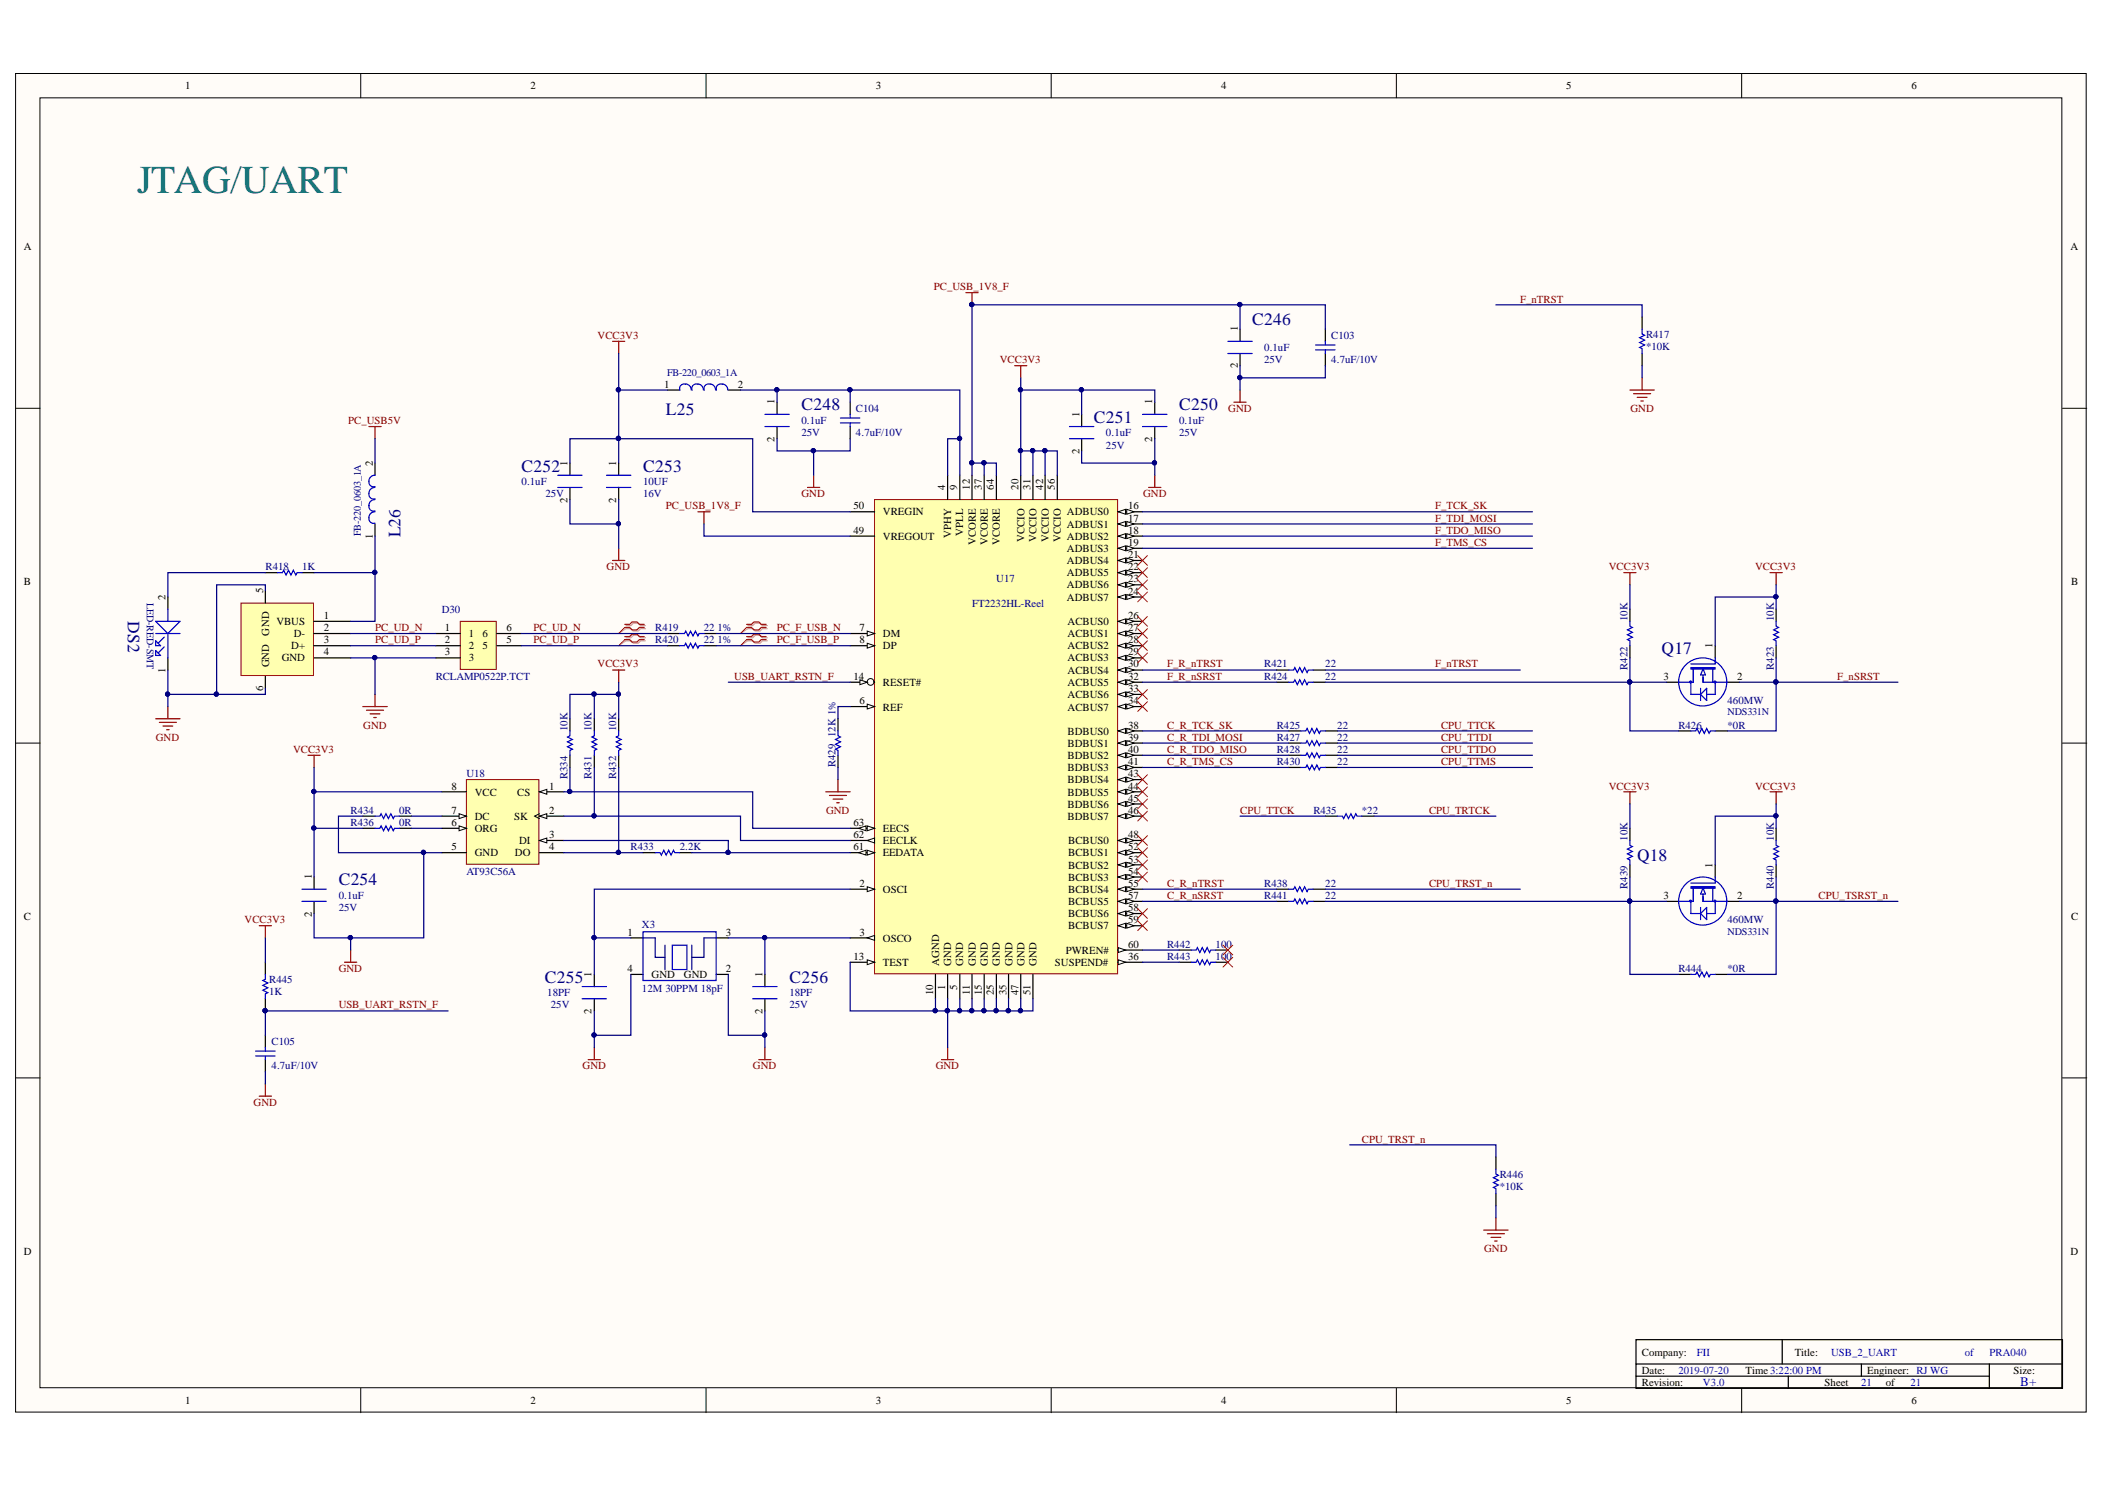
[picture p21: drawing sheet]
<svg xmlns="http://www.w3.org/2000/svg" width="297mm" height="210mm" viewBox="0 0 297 210" stroke-linecap="round" stroke-linejoin="round" font-family="sans-serif">
<defs><g id="words">
<text font-size="5.6" fill="#008080" x="19.4" y="27.2">JTAG/UART</text>
<g font-size="2.5" fill="#000080">
<text x="176.7" y="45.9">C246</text>
<text x="94" y="58.6">L25</text>
<text x="113.1" y="57.9">C248</text>
<text x="154.4" y="59.7">C251</text>
<text x="166.4" y="57.9">C250</text>
<text x="73.6" y="66.5">C252</text>
<text x="90.8" y="66.5">C253</text>
<text x="56.5" y="75.8" transform="rotate(-90 56.5 75.8)">L26</text>
<text x="18" y="87.6" transform="rotate(90 18 87.6)">DS2</text>
<text x="234.5" y="92.3">Q17</text>
<text x="47.8" y="124.9">C254</text>
<text x="231" y="121.4">Q18</text>
<text x="76.9" y="138.6">C255</text>
<text x="111.4" y="138.6">C256</text>
</g>
<text font-size="1.9" fill="#00f" x="285.1" y="195.5">B+</text>
<g font-size="1.5">
<text x="26.1" y="12.6">1</text>
<text x="74.9" y="12.6">2</text>
<text x="123.6" y="12.6">3</text>
<text x="172.3" y="12.6">4</text>
<text x="221" y="12.6">5</text>
<text x="269.7" y="12.6">6</text>
<text x="3.4" y="35.3">A</text>
<text x="292.2" y="35.3">A</text>
<text x="174.7" y="46.7" transform="rotate(-90 174.7 46.7)">1</text>
<text x="174.7" y="52" transform="rotate(-90 174.7 52)">2</text>
<text x="93.7" y="54.7">1</text>
<text x="104.1" y="54.7">2</text>
<text x="109.3" y="57" transform="rotate(-90 109.3 57)">1</text>
<text x="152.3" y="58.8" transform="rotate(-90 152.3 58.8)">1</text>
<text x="162.6" y="57" transform="rotate(-90 162.6 57)">1</text>
<text x="52.6" y="65.7" transform="rotate(-90 52.6 65.7)">2</text>
<text x="80.1" y="65.7" transform="rotate(-90 80.1 65.7)">1</text>
<text x="87" y="65.7" transform="rotate(-90 87 65.7)">1</text>
<text x="109.3" y="62.3" transform="rotate(-90 109.3 62.3)">2</text>
<text x="152.3" y="64.1" transform="rotate(-90 152.3 64.1)">2</text>
<text x="162.6" y="62.3" transform="rotate(-90 162.6 62.3)">2</text>
<text x="80.1" y="70.9" transform="rotate(-90 80.1 70.9)">2</text>
<text x="87" y="70.9" transform="rotate(-90 87 70.9)">2</text>
<text x="120.5" y="71.8">50</text>
<text x="133.4" y="69.1" transform="rotate(-90 133.4 69.1)">4</text>
<text x="135.1" y="69.1" transform="rotate(-90 135.1 69.1)">9</text>
<text x="136.9" y="69.1" transform="rotate(-90 136.9 69.1)">12</text>
<text x="138.6" y="69.1" transform="rotate(-90 138.6 69.1)">37</text>
<text x="140.2" y="69.1" transform="rotate(-90 140.2 69.1)">64</text>
<text x="143.7" y="69.1" transform="rotate(-90 143.7 69.1)">20</text>
<text x="145.4" y="69.1" transform="rotate(-90 145.4 69.1)">31</text>
<text x="147.2" y="69.1" transform="rotate(-90 147.2 69.1)">42</text>
<text x="148.9" y="69.1" transform="rotate(-90 148.9 69.1)">56</text>
<text x="159.2" y="71.8">16</text>
<text x="52.6" y="76.1" transform="rotate(-90 52.6 76.1)">1</text>
<text x="120.5" y="75.3">49</text>
<text x="124.6" y="76.1">VREGOUT</text>
<text x="124.6" y="72.7">VREGIN</text>
<text x="134.2" y="75.9" transform="rotate(-90 134.2 75.9)">VPHY</text>
<text x="135.9" y="75.6" transform="rotate(-90 135.9 75.6)">VPLL</text>
<text x="137.7" y="76.9" transform="rotate(-90 137.7 76.9)">VCORE</text>
<text x="139.4" y="76.9" transform="rotate(-90 139.4 76.9)">VCORE</text>
<text x="141.1" y="76.9" transform="rotate(-90 141.1 76.9)">VCORE</text>
<text x="144.6" y="76.5" transform="rotate(-90 144.6 76.5)">VCCIO</text>
<text x="146.2" y="76.5" transform="rotate(-90 146.2 76.5)">VCCIO</text>
<text x="148" y="76.5" transform="rotate(-90 148 76.5)">VCCIO</text>
<text x="149.7" y="76.5" transform="rotate(-90 149.7 76.5)">VCCIO</text>
<text x="150.6" y="72.7">ADBUS0</text>
<text x="150.6" y="74.5">ADBUS1</text>
<text x="150.6" y="76.1">ADBUS2</text>
<text x="150.6" y="77.8">ADBUS3</text>
<text x="159.2" y="73.6">17</text>
<text x="159.2" y="75.3">18</text>
<text x="159.2" y="77">19</text>
<text x="3.4" y="82.6">B</text>
<text x="37.1" y="83.7" transform="rotate(-90 37.1 83.7)">5</text>
<text x="150.6" y="79.6">ADBUS4</text>
<text x="150.6" y="81.3">ADBUS5</text>
<text x="150.6" y="83">ADBUS6</text>
<text x="159.2" y="78.8">21</text>
<text x="159.2" y="80.5">22</text>
<text x="159.2" y="82.1">23</text>
<text x="159.2" y="83.9">24</text>
<text x="292.2" y="82.6">B</text>
<text x="23.3" y="84.6" transform="rotate(-90 23.3 84.6)">2</text>
<text x="38" y="89.7" transform="rotate(-90 38 89.7)">GND</text>
<text x="39" y="88.1">VBUS</text>
<text x="41.4" y="89.9">D-</text>
<text x="45.7" y="87.3">1</text>
<text x="45.7" y="89">2</text>
<text x="62.8" y="89">1</text>
<text x="66.1" y="89.9">1</text>
<text x="68.1" y="89.9">6</text>
<text x="71.5" y="89">6</text>
<text x="121.3" y="89">7</text>
<text x="124.6" y="89.9">DM</text>
<text x="150.6" y="84.8">ADBUS7</text>
<text x="150.6" y="88.1">ACBUS0</text>
<text x="150.6" y="89.9">ACBUS1</text>
<text x="159.2" y="87.3">26</text>
<text x="159.2" y="89">27</text>
<text x="23.3" y="95" transform="rotate(-90 23.3 95)">1</text>
<text x="38" y="94.1" transform="rotate(-90 38 94.1)">GND</text>
<text x="39.8" y="93.3">GND</text>
<text x="41.1" y="91.6">D+</text>
<text x="45.7" y="90.8">3</text>
<text x="45.7" y="92.5">4</text>
<text x="62.8" y="90.8">2</text>
<text x="62.8" y="92.5">3</text>
<text x="66.1" y="91.6">2</text>
<text x="66.1" y="93.3">3</text>
<text x="68.1" y="91.6">5</text>
<text x="71.5" y="90.8">5</text>
<text x="120.5" y="95.9">14</text>
<text x="121.3" y="90.8">8</text>
<text x="124.6" y="91.6">DP</text>
<text x="150.6" y="91.6">ACBUS2</text>
<text x="150.6" y="93.3">ACBUS3</text>
<text x="150.6" y="95.1">ACBUS4</text>
<text x="159.2" y="90.8">28</text>
<text x="159.2" y="92.5">29</text>
<text x="159.2" y="94.1">30</text>
<text x="159.2" y="95.9">32</text>
<text x="234.7" y="95.9">3</text>
<text x="241.7" y="91.4" transform="rotate(-90 241.7 91.4)">1</text>
<text x="245.1" y="95.9">2</text>
<text x="37.1" y="97.5" transform="rotate(-90 37.1 97.5)">6</text>
<text x="121.3" y="99.3">6</text>
<text x="124.6" y="100.2">REF</text>
<text x="124.6" y="96.8">RESET#</text>
<text x="150.6" y="96.8">ACBUS5</text>
<text x="150.6" y="98.5">ACBUS6</text>
<text x="150.6" y="100.2">ACBUS7</text>
<text x="159.2" y="97.6">33</text>
<text x="159.2" y="99.3">34</text>
<text x="150.6" y="103.6">BDBUS0</text>
<text x="150.6" y="105.4">BDBUS1</text>
<text x="150.6" y="107.1">BDBUS2</text>
<text x="159.2" y="102.8">38</text>
<text x="159.2" y="104.5">39</text>
<text x="159.2" y="106.2">40</text>
<text x="159.2" y="107.9">41</text>
<text x="63.7" y="111.4">8</text>
<text x="67" y="112.2">VCC</text>
<text x="73" y="112.2">CS</text>
<text x="77.5" y="111.4">1</text>
<text x="150.6" y="108.8">BDBUS3</text>
<text x="150.6" y="110.5">BDBUS4</text>
<text x="150.6" y="112.2">BDBUS5</text>
<text x="150.6" y="113.9">BDBUS6</text>
<text x="159.2" y="109.6">43</text>
<text x="159.2" y="111.4">44</text>
<text x="159.2" y="113.1">45</text>
<text x="63.7" y="119.9">5</text>
<text x="63.7" y="116.5">6</text>
<text x="63.7" y="114.8">7</text>
<text x="67" y="117.4">ORG</text>
<text x="67" y="115.6">DC</text>
<text x="72.6" y="115.6">SK</text>
<text x="73.3" y="119.1">DI</text>
<text x="77.5" y="114.8">2</text>
<text x="77.5" y="118.2">3</text>
<text x="77.5" y="119.9">4</text>
<text x="120.5" y="118.2">62</text>
<text x="120.5" y="119.9">61</text>
<text x="120.5" y="116.5">63</text>
<text x="124.6" y="119.1">EECLK</text>
<text x="124.6" y="117.4">EECS</text>
<text x="150.6" y="115.6">BDBUS7</text>
<text x="150.7" y="119.1">BCBUS0</text>
<text x="159.2" y="114.8">46</text>
<text x="159.2" y="118.2">48</text>
<text x="159.2" y="119.9">52</text>
<text x="44" y="124.1" transform="rotate(-90 44 124.1)">1</text>
<text x="67" y="120.8">GND</text>
<text x="72.7" y="120.8">DO</text>
<text x="121.3" y="125.1">2</text>
<text x="124.6" y="125.9">OSCI</text>
<text x="124.6" y="120.8">EEDATA</text>
<text x="150.7" y="120.8">BCBUS1</text>
<text x="150.7" y="122.5">BCBUS2</text>
<text x="150.7" y="124.2">BCBUS3</text>
<text x="150.7" y="125.9">BCBUS4</text>
<text x="159.2" y="121.7">53</text>
<text x="159.2" y="123.4">54</text>
<text x="159.2" y="125.1">55</text>
<text x="241.7" y="122.4" transform="rotate(-90 241.7 122.4)">1</text>
<text x="3.4" y="129.8">C</text>
<text x="44" y="129.3" transform="rotate(-90 44 129.3)">2</text>
<text x="150.7" y="127.7">BCBUS5</text>
<text x="150.7" y="129.4">BCBUS6</text>
<text x="150.7" y="131.1">BCBUS7</text>
<text x="159.2" y="126.9">57</text>
<text x="159.2" y="128.5">58</text>
<text x="159.2" y="130.2">59</text>
<text x="234.7" y="126.9">3</text>
<text x="245.1" y="126.9">2</text>
<text x="292.2" y="129.8">C</text>
<text x="83.5" y="137.8" transform="rotate(-90 83.5 137.8)">1</text>
<text x="88.6" y="137.1">4</text>
<text x="88.6" y="132">1</text>
<text x="102.4" y="132">3</text>
<text x="102.4" y="137.1">2</text>
<text x="107.6" y="137.8" transform="rotate(-90 107.6 137.8)">1</text>
<text x="120.5" y="135.4">13</text>
<text x="121.3" y="132">3</text>
<text x="124.6" y="132.9">OSCO</text>
<text x="124.6" y="136.2">TEST</text>
<text x="132.5" y="136.2" transform="rotate(-90 132.5 136.2)">AGND</text>
<text x="134.2" y="136.2" transform="rotate(-90 134.2 136.2)">GND</text>
<text x="135.9" y="136.2" transform="rotate(-90 135.9 136.2)">GND</text>
<text x="137.7" y="136.2" transform="rotate(-90 137.7 136.2)">GND</text>
<text x="139.4" y="136.2" transform="rotate(-90 139.4 136.2)">GND</text>
<text x="141.1" y="136.2" transform="rotate(-90 141.1 136.2)">GND</text>
<text x="142.9" y="136.2" transform="rotate(-90 142.9 136.2)">GND</text>
<text x="144.6" y="136.2" transform="rotate(-90 144.6 136.2)">GND</text>
<text x="146.2" y="136.2" transform="rotate(-90 146.2 136.2)">GND</text>
<text x="148.9" y="136.2">SUSPEND#</text>
<text x="150.4" y="134.5">PWREN#</text>
<text x="159.2" y="135.4">36</text>
<text x="159.2" y="133.7">60</text>
<text x="83.5" y="143.1" transform="rotate(-90 83.5 143.1)">2</text>
<text x="91.9" y="138">GND</text>
<text x="96.5" y="138">GND</text>
<text x="107.6" y="143.1" transform="rotate(-90 107.6 143.1)">2</text>
<text x="131.7" y="140.4" transform="rotate(-90 131.7 140.4)">10</text>
<text x="133.4" y="139.6" transform="rotate(-90 133.4 139.6)">1</text>
<text x="135.1" y="139.6" transform="rotate(-90 135.1 139.6)">5</text>
<text x="136.9" y="140.3" transform="rotate(-90 136.9 140.3)">11</text>
<text x="138.6" y="140.4" transform="rotate(-90 138.6 140.4)">15</text>
<text x="140.2" y="140.4" transform="rotate(-90 140.2 140.4)">25</text>
<text x="142" y="140.4" transform="rotate(-90 142 140.4)">35</text>
<text x="143.7" y="140.4" transform="rotate(-90 143.7 140.4)">47</text>
<text x="145.4" y="140.4" transform="rotate(-90 145.4 140.4)">51</text>
<text x="3.4" y="177.1">D</text>
<text x="292.2" y="177.1">D</text>
<text x="231.7" y="191.3">Company:</text>
<text x="253.2" y="191.3">Title:</text>
<text x="231.7" y="193.8">Date:</text>
<text x="231.7" y="195.5">Revision:</text>
<text x="246.3" y="193.8">Time3:22:00 PM</text>
<text x="257.5" y="195.5">Sheet</text>
<text x="263.5" y="193.8">Engineer: RJ WG</text>
<text x="266.1" y="195.5">of</text>
<text x="284.1" y="193.8">Size:</text>
<text x="26.1" y="198.1">1</text>
<text x="74.9" y="198.1">2</text>
<text x="123.6" y="198.1">3</text>
<text x="172.3" y="198.1">4</text>
<text x="221" y="198.1">5</text>
<text x="269.7" y="198.1">6</text>
</g>
<g font-size="1.5" fill="#800000">
<text x="131.8" y="40.9">PC_USB_1V8_F</text>
<text x="84.3" y="47.8">VCC3V3</text>
<text x="214.5" y="42.7">F_nTRST</text>
<text x="141.1" y="51.2">VCC3V3</text>
<text x="49.1" y="59.8">PC_USB5V</text>
<text x="173.3" y="58.1">GND</text>
<text x="230.1" y="58.1">GND</text>
<text x="94" y="71.8">PC_USB_1V8_F</text>
<text x="113.1" y="70.1">GND</text>
<text x="161.3" y="70.1">GND</text>
<text x="202.5" y="71.8">F_TCK_SK</text>
<text x="202.5" y="73.6">F_TDI_MOSI</text>
<text x="202.5" y="75.3">F_TDO_MISO</text>
<text x="202.5" y="77">F_TMS_CS</text>
<text x="85.6" y="80.5">GND</text>
<text x="227" y="80.5">VCC3V3</text>
<text x="247.7" y="80.5">VCC3V3</text>
<text x="53" y="89">PC_UD_N</text>
<text x="75.3" y="89">PC_UD_N</text>
<text x="109.6" y="89">PC_F_USB_N</text>
<text x="53" y="90.8">PC_UD_P</text>
<text x="75.3" y="90.8">PC_UD_P</text>
<text x="84.3" y="94.1">VCC3V3</text>
<text x="103.6" y="95.9">USB_UART_RSTN_F</text>
<text x="109.6" y="90.8">PC_F_USB_P</text>
<text x="164.7" y="94.1">F_R_nTRST</text>
<text x="164.7" y="95.9">F_R_nSRST</text>
<text x="202.5" y="94.1">F_nTRST</text>
<text x="259.3" y="95.9">F_nSRST</text>
<text x="22" y="104.5">GND</text>
<text x="41.4" y="106.2">VCC3V3</text>
<text x="51.3" y="102.8">GND</text>
<text x="164.7" y="102.8">C_R_TCK_SK</text>
<text x="164.7" y="104.5">C_R_TDI_MOSI</text>
<text x="164.7" y="106.2">C_R_TDO_MISO</text>
<text x="164.7" y="107.9">C_R_TMS_CS</text>
<text x="203.3" y="104.5">CPU_TTDI</text>
<text x="203.3" y="107.9">CPU_TTMS</text>
<text x="203.3" y="102.8">CPU_TTCK</text>
<text x="203.3" y="106.2">CPU_TTDO</text>
<text x="227" y="111.4">VCC3V3</text>
<text x="247.7" y="111.4">VCC3V3</text>
<text x="116.6" y="114.8">GND</text>
<text x="175" y="114.8">CPU_TTCK</text>
<text x="201.7" y="114.8">CPU_TRTCK</text>
<text x="164.7" y="125.1">C_R_nTRST</text>
<text x="201.7" y="125.1">CPU_TRST_n</text>
<text x="34.5" y="130.2">VCC3V3</text>
<text x="164.7" y="126.9">C_R_nSRST</text>
<text x="256.6" y="126.9">CPU_TSRST_n</text>
<text x="47.8" y="137.1">GND</text>
<text x="47.8" y="142.2">USB_UART_RSTN_F</text>
<text x="82.2" y="150.9">GND</text>
<text x="106.2" y="150.9">GND</text>
<text x="132" y="150.9">GND</text>
<text x="35.8" y="156">GND</text>
<text x="192.2" y="161.2">CPU_TRST_n</text>
<text x="209.4" y="176.6">GND</text>
</g>
<g font-size="1.5" fill="#000080">
<text x="187.9" y="47.8">C103</text>
<text x="232.3" y="47.7">R417</text>
<text x="178.4" y="49.5">0.1uF</text>
<text x="178.4" y="51.2">25V</text>
<text x="187.9" y="51.2">4.7uF/10V</text>
<text x="232.3" y="49.4">*10K</text>
<text x="113.1" y="59.8">0.1uF</text>
<text x="120.8" y="58.1">C104</text>
<text x="166.4" y="59.8">0.1uF</text>
<text x="113.1" y="61.5">25V</text>
<text x="120.8" y="61.5">4.7uF/10V</text>
<text x="156.1" y="61.5">0.1uF</text>
<text x="156.1" y="63.3">25V</text>
<text x="166.4" y="61.5">25V</text>
<text x="73.6" y="68.5">0.1uF</text>
<text x="77" y="70.1">25V</text>
<text x="90.8" y="68.5">10UF</text>
<text x="90.8" y="70.1">16V</text>
<text x="37.5" y="80.5">R418</text>
<text x="42.6" y="80.5">1K</text>
<text x="140.6" y="82.1">U17</text>
<text x="62.3" y="86.5">D30</text>
<text x="92.5" y="89">R419</text>
<text x="99.3" y="89">22 1%</text>
<text x="137.2" y="85.6">FT2232HL-Reel</text>
<text x="229.7" y="87.6" transform="rotate(-90 229.7 87.6)">10K</text>
<text x="250.3" y="87.6" transform="rotate(-90 250.3 87.6)">10K</text>
<text x="61.5" y="95.9">RCLAMP0522P.TCT</text>
<text x="92.5" y="90.8">R420</text>
<text x="99.3" y="90.8">22 1%</text>
<text x="178.4" y="95.9">R424</text>
<text x="178.4" y="94.1">R421</text>
<text x="187" y="95.9">22</text>
<text x="187" y="94.1">22</text>
<text x="229.7" y="94.5" transform="rotate(-90 229.7 94.5)">R422</text>
<text x="250.3" y="94.5" transform="rotate(-90 250.3 94.5)">R423</text>
<text x="243.8" y="99.3">460MW</text>
<text x="80.1" y="103.1" transform="rotate(-90 80.1 103.1)">10K</text>
<text x="83.5" y="103.1" transform="rotate(-90 83.5 103.1)">10K</text>
<text x="87" y="103.1" transform="rotate(-90 87 103.1)">10K</text>
<text x="117.9" y="104" transform="rotate(-90 117.9 104)">12K 1%</text>
<text x="180.2" y="102.8">R425</text>
<text x="180.2" y="104.5">R427</text>
<text x="180.2" y="106.2">R428</text>
<text x="180.2" y="107.9">R430</text>
<text x="188.7" y="102.8">22</text>
<text x="188.7" y="104.5">22</text>
<text x="188.7" y="106.2">22</text>
<text x="188.7" y="107.9">22</text>
<text x="236.8" y="102.8">R426</text>
<text x="243.8" y="102.8">*0R</text>
<text x="65.8" y="109.6">U18</text>
<text x="80.1" y="110" transform="rotate(-90 80.1 110)">R334</text>
<text x="83.5" y="110" transform="rotate(-90 83.5 110)">R431</text>
<text x="87" y="110" transform="rotate(-90 87 110)">R432</text>
<text x="117.9" y="108.3" transform="rotate(-90 117.9 108.3)">R429</text>
<text x="49.5" y="114.8">R434</text>
<text x="49.5" y="116.5">R436</text>
<text x="56.3" y="114.8">0R</text>
<text x="56.3" y="116.5">0R</text>
<text x="89" y="119.9">R433</text>
<text x="95.9" y="119.9">2.2K</text>
<text x="185.3" y="114.8">R435</text>
<text x="192.2" y="114.8">*22</text>
<text x="229.7" y="118.6" transform="rotate(-90 229.7 118.6)">10K</text>
<text x="250.3" y="118.6" transform="rotate(-90 250.3 118.6)">10K</text>
<text x="65.8" y="123.4">AT93C56A</text>
<text x="178.4" y="125.1">R438</text>
<text x="187" y="125.1">22</text>
<text x="229.7" y="125.4" transform="rotate(-90 229.7 125.4)">R439</text>
<text x="250.3" y="125.4" transform="rotate(-90 250.3 125.4)">R440</text>
<text x="47.8" y="126.9">0.1uF</text>
<text x="47.8" y="128.5">25V</text>
<text x="90.6" y="130.9">X3</text>
<text x="178.4" y="126.9">R441</text>
<text x="187" y="126.9">22</text>
<text x="243.8" y="130.2">460MW</text>
<text x="164.7" y="133.7">R442</text>
<text x="164.7" y="135.4">R443</text>
<text x="171.5" y="133.7">100</text>
<text x="171.5" y="135.4">100</text>
<text x="236.8" y="137.1">R444</text>
<text x="243.8" y="137.1">*0R</text>
<text x="38" y="140.4">1K</text>
<text x="38" y="138.7">R445</text>
<text x="77.2" y="140.5">18PF</text>
<text x="77.7" y="142.2">25V</text>
<text x="90.6" y="139.9">12M 30PPM 18pF</text>
<text x="111.4" y="140.5">18PF</text>
<text x="111.4" y="142.2">25V</text>
<text x="38.3" y="147.4">C105</text>
<text x="38.3" y="150.9">4.7uF/10V</text>
<text x="211.6" y="167.8">*10K</text>
<text x="211.6" y="166.2">R446</text>
</g>
<g font-size="1.5" fill="#00f">
<text x="239.5" y="191.3">FII</text>
<text x="258.4" y="191.3">USB_2_UART</text>
<text x="277.3" y="191.3">of</text>
<text x="280.7" y="191.3">PRA040</text>
<text x="236.8" y="193.8">2019-07-20</text>
<text x="240.3" y="195.5">V3.0</text>
<text x="262.6" y="195.5">21</text>
<text x="269.6" y="195.5">21</text>
</g>
<g font-size="1.4" fill="#000080">
<text x="94.1" y="53">FB-220_0603_1A</text>
<text x="50.9" y="75.6" transform="rotate(-90 50.9 75.6)">FB-220_0603_1A</text>
<text x="20.7" y="85.1" transform="rotate(90 20.7 85.1)">LED-RED-SMT</text>
<text x="243.8" y="100.9">NDS331N</text>
<text x="243.8" y="131.8">NDS331N</text>
</g>
</g></defs>
<g fill="#fffcf8" stroke="#000" stroke-width=".14">
<path d="M2.2 10.4h292.2v188.8h-292.2z"/>
<path d="M5.6 13.8h285.3v182h-285.3z"/>
</g>
<g fill="none" stroke="#000" stroke-width=".14">
<path d="M50.9 10.4v3.4M99.6 10.4v3.4M148.3 10.4v3.4M197 10.4v3.4M245.8 10.4v3.4M2.2 57.6h3.4M291 57.6h3.5M2.2 104.8h3.4M291 104.8h3.5M2.2 152.1h3.4M291 152.1h3.5M50.9 195.8v3.5"/>
<path d="M99.6 195.8v3.5M148.3 195.8v3.5M197 195.8v3.5M245.8 195.8v3.5"/>
</g>
<g fill="none" stroke="#000" stroke-width=".17">
<path d="M94.2 55h1.7M102.8 55h1.7M109.7 56.7v1.8M152.6 58.5v1.7M162.9 56.7v1.8M175 46.4v1.8M175 49.9v1.7M80.4 65.3v1.7M80.4 68.8v1.7M87.3 65.3v1.7M87.3 68.8v1.7M109.7 60.2v1.7"/>
<path d="M152.6 61.9v1.7M162.9 60.2v1.7M23.7 84.2v1.7M23.7 92.8v1.7M37.4 80.8h1.8M42.6 80.8h1.7M94.2 89.4h1.7M94.2 91.1h1.7M99.3 89.4h1.8M99.3 91.1h1.8M51.2 115.1h1.7M51.2 116.8h1.7"/>
<path d="M56.4 115.1h1.7M56.4 116.8h1.7M118.2 101.4v1.7M118.2 106.5v1.8M37.4 135.7v1.8M44.3 123.7v1.7M44.3 127.2v1.7M83.9 137.5v1.7M107.9 137.5v1.7M166.4 134h1.7M166.4 135.7h1.7M171.5 134h1.8"/>
<path d="M171.5 135.7h1.8M37.4 140.9v1.7M83.9 140.9v1.7M107.9 140.9v1.7M230.9 192.4v-3.4h60.1v6.8h-10.3M251.5 189v3.4M252.4 194.1v1.7M262.7 192.4v1.7M280.7 194.1h-49.8v1.7h49.8M280.7 192.4h-49.8v1.7M291 192.4h-10.3v3.4"/>
</g>
<g fill="none" stroke="#00f" stroke-width=".17">
<path d="M96.8 54.2a.82 .82 0 0 1 .7 .8M96.8 54.2a.64 .64 0 0 0-.7 .1 .64 .64 0 0 0-.2 .7M98.5 54.2a.82 .82 0 0 1 .8 .8M98.5 54.2a.64 .64 0 0 0-.7 .1 .64 .64 0 0 0-.1 .7M100.2 54.2a.82 .82 0 0 1 .8 .8M100.2 54.2a.64 .64 0 0 0-.7 .1 .64 .64 0 0 0-.1 .7M101.9 54.2a.82 .82 0 0 1 .8 .8M101.9 54.2a.64 .64 0 0 0-.7 .1 .64 .64 0 0 0-.1 .7M107.9 58.5h3.5M161.2 58.5h3.5M173.3 49.9h3.4M173.3 48.2h3.4"/>
<path d="M78.7 68.8h3.4M78.7 67h3.4M85.6 68.8h3.4M85.6 67h3.4M107.9 60.2h3.5M150.9 60.2h3.5M150.9 61.9h3.5M161.2 60.2h3.5M22 87.7h3.4l-1.7 1.7zM22 90.4l.7 .7h-.7zM22 91.8l.7 .7h-.7zM22 89.4h3.4"/>
<path d="M23.2 89.9l-.9 .8M23.2 91.3l-.9 .8M23.7 85.9v1.8M23.7 89.4v3.4M39.2 80.8h.7l.1-.4 .4 .7 .3-.7 .4 .7 .3-.7 .3 .7 .2-.3h.7M95.9 89.4h.7l.2-.4 .3 .7 .3-.7 .4 .7 .3-.7 .4 .7 .1-.3h.7M95.9 91.1h.7l.2-.4 .3 .7 .3-.7 .4 .7 .3-.7 .4 .7 .1-.3h.7M52.9 115.1h.7l.2-.3 .3 .7 .4-.7 .3 .7 .4-.7 .3 .7 .2-.4h.7M52.9 116.8h.7l.2-.3 .3 .7 .4-.7 .3 .7 .4-.7 .3 .7 .2-.4h.7M118.2 103.1v.7l.4 .2-.7 .3 .7 .4-.7 .3 .7 .3-.7 .4 .3 .2v.6M37.4 137.5v.6l-.3 .2 .7 .4-.7 .3 .7 .3-.7 .4 .7 .3-.4 .2v.7M42.6 127.2h3.4"/>
<path d="M42.6 125.4h3.4M82.1 139.2h3.5M106.2 139.2h3.5M168.1 134h.7l.2-.3 .3 .7 .4-.7 .3 .7 .3-.7 .4 .7 .2-.4h.6M168.1 135.7h.7l.2-.3 .3 .7 .4-.7 .3 .7 .3-.7 .4 .7 .2-.4h.6M82.1 140.9h3.5M106.2 140.9h3.5"/>
</g>
<g fill="none" stroke="#800000" stroke-width=".17">
<path d="M86.4 48.2h1.8M87.3 48.2v1.7M136.3 41.3h1.7M137.2 41.3v1.7M143.2 51.6h1.7M144 51.6v1.7M174.1 56.7h1.7M175 55v1.7M86.4 79.1h1.8M87.3 77.3v1.8M98.5 72.2h1.7M99.3 72.2v1.7"/>
<path d="M114 68.8h1.7M114.8 67v1.8M162.1 68.8h1.7M162.9 67v1.8M23.7 99.7v1.7M51.2 99.7h3.4M52.9 98v1.7M86.4 94.5h1.8M87.3 94.5v1.7M22 101.4h3.4M22.5 101.9h2.4M23 102.4h1.4"/>
<path d="M23.5 102.9h.4M43.5 106.5h1.7M44.3 106.5v1.8M51.7 100.2h2.4M52.2 100.7h1.4M52.7 101.2h.4M116.5 111.7h3.5M117 112.2h2.5M117.6 112.7h1.3M118.1 113.2h.3M118.2 110v1.7M36.6 130.6h1.7"/>
<path d="M37.4 130.6v1.7M48.6 135.7h1.7M49.5 134v1.7M36.6 154.6h1.7M37.4 152.9v1.7M83 149.5h1.7M83.9 147.8v1.7M107.1 149.5h1.7M107.9 147.8v1.7M132.9 149.5h1.7M133.7 147.8v1.7"/>
</g>
<g fill="#000080" stroke="#000080" stroke-width=".14">
<circle cx="37.4" cy="142.6" r=".3"/>
<circle cx="137.1" cy="43" r=".3"/>
</g>
<path d="M105.4 88.5l-.9 .9M105.4 90.2l-.9 .9M172.6 133.3l1.4 1.4M172.6 135.1l1.4 1.3M174 133.3l-1.4 1.4M174 135.1l-1.4 1.3" fill="none" stroke="#f00" stroke-width=".14"/>
<path d="M105.5 88.3h.7l.4-.4h.6l.4 .4h.7M105.5 88.7h.7l.4 .3h.6l.4-.3h.7M105.5 90h.7l.4-.4h.6l.4 .4h.7M105.5 90.4h.7l.4 .3h.6l.4-.3h.7" fill="none" stroke="#d0a19e" stroke-width=".17"/>
<path d="M105.5 88.7l-1 .7M105.5 90.4l-1 .7" fill="none" stroke="#d0a19e" stroke-width=".14"/>
<path d="M105.4 88.1h.6l.4-.4h.7l.3 .4h.7M105.4 88.5h.6l.4 .4h.7l.3-.4h.7M105.4 89.8h.6l.4-.3h.7l.3 .3h.7M105.4 90.2h.6l.4 .4h.7l.3-.4h.7" fill="none" stroke="#f00" stroke-width=".17"/>
<path d="M123.4 70.5h34.3v66.9h-34.3z" fill="#ffffb0" stroke="#800000" stroke-width=".14"/>
<path d="M120 125.4h3.4M133.7 137.5v3.4" fill="none" stroke="#000" stroke-width=".17"/>
<path d="M122.4 125.1l1 .3-1 .4z" fill="#fffcf8"/>
<path d="M122.4 125.1l1 .3-1 .4z" fill="none" stroke="#000" stroke-width=".14"/>
<path d="M120 132.3h3.4" fill="none" stroke="#000" stroke-width=".17"/>
<path d="M122.4 132.3l1-.3v.6z" fill="#fffcf8"/>
<path d="M122.4 132.3l1-.3v.6z" fill="none" stroke="#000" stroke-width=".14"/>
<path d="M133.7 67v3.5M120 99.7h3.4M135.4 137.5v3.4" fill="none" stroke="#000" stroke-width=".17"/>
<path d="M122.4 99.3l1 .4-1 .3z" fill="#fffcf8"/>
<path d="M122.4 99.3l1 .4-1 .3z" fill="none" stroke="#000" stroke-width=".14"/>
<path d="M120 89.4h3.4" fill="none" stroke="#000" stroke-width=".17"/>
<path d="M122.4 89l1 .4-1 .3z" fill="#fffcf8"/>
<path d="M122.4 89l1 .4-1 .3z" fill="none" stroke="#000" stroke-width=".14"/>
<path d="M120 91.1h3.4" fill="none" stroke="#000" stroke-width=".17"/>
<path d="M122.4 90.7l1 .4-1 .3z" fill="#fffcf8"/>
<path d="M122.4 90.7l1 .4-1 .3z" fill="none" stroke="#000" stroke-width=".14"/>
<path d="M135.4 67v3.5M137.2 67v3.5M120 135.7h3.4M132 137.5v3.4M137.2 137.5v3.4" fill="none" stroke="#000" stroke-width=".17"/>
<path d="M122.4 135.4l1 .3-1 .4z" fill="#fffcf8"/>
<path d="M122.4 135.4l1 .3-1 .4z" fill="none" stroke="#000" stroke-width=".14"/>
<path d="M120 96.2h3.4" fill="none" stroke="#000" stroke-width=".17"/>
<circle cx="122.8" cy="96.2" r=".47" fill="#fffcf8" stroke="#000" stroke-width=".14"/>
<path d="M121.3 95.9l1.1 .3-1.1 .4z" fill="#fffcf8"/>
<path d="M121.3 95.9l1.1 .3-1.1 .4z" fill="none" stroke="#000" stroke-width=".14"/>
<path d="M157.8 72.2h3.4M138.9 137.5v3.4" fill="none" stroke="#000" stroke-width=".17"/>
<path d="M157.8 72.2l1-.3v.6z" fill="#fffcf8"/>
<path d="M157.8 72.2l1-.3v.6z" fill="none" stroke="#000" stroke-width=".14"/>
<path d="M159 71.9l1 .3-1 .3z" fill="#fffcf8"/>
<path d="M159 71.9l1 .3-1 .3z" fill="none" stroke="#000" stroke-width=".14"/>
<path d="M157.8 73.9h3.4" fill="none" stroke="#000" stroke-width=".17"/>
<path d="M157.8 73.9l1-.3v.7z" fill="#fffcf8"/>
<path d="M157.8 73.9l1-.3v.7z" fill="none" stroke="#000" stroke-width=".14"/>
<path d="M159 73.6l1 .3-1 .4z" fill="#fffcf8"/>
<path d="M159 73.6l1 .3-1 .4z" fill="none" stroke="#000" stroke-width=".14"/>
<path d="M157.8 75.6h3.4" fill="none" stroke="#000" stroke-width=".17"/>
<path d="M157.8 75.6l1-.3v.7z" fill="#fffcf8"/>
<path d="M157.8 75.6l1-.3v.7z" fill="none" stroke="#000" stroke-width=".14"/>
<path d="M159 75.3l1 .3-1 .4z" fill="#fffcf8"/>
<path d="M159 75.3l1 .3-1 .4z" fill="none" stroke="#000" stroke-width=".14"/>
<path d="M157.8 77.3h3.4" fill="none" stroke="#000" stroke-width=".17"/>
<path d="M157.8 77.3l1-.3v.7z" fill="#fffcf8"/>
<path d="M157.8 77.3l1-.3v.7z" fill="none" stroke="#000" stroke-width=".14"/>
<path d="M159 77l1 .3-1 .4z" fill="#fffcf8"/>
<path d="M159 77l1 .3-1 .4z" fill="none" stroke="#000" stroke-width=".14"/>
<path d="M144 67v3.5M157.8 79.1h3.4" fill="none" stroke="#000" stroke-width=".17"/>
<path d="M157.8 79.1l1-.4v.7z" fill="#fffcf8"/>
<path d="M157.8 79.1l1-.4v.7z" fill="none" stroke="#000" stroke-width=".14"/>
<path d="M159 78.7l1 .4-1 .3z" fill="#fffcf8"/>
<path d="M159 78.7l1 .4-1 .3z" fill="none" stroke="#000" stroke-width=".14"/>
<path d="M157.8 80.8h3.4" fill="none" stroke="#000" stroke-width=".17"/>
<path d="M157.8 80.8l1-.4v.7z" fill="#fffcf8"/>
<path d="M157.8 80.8l1-.4v.7z" fill="none" stroke="#000" stroke-width=".14"/>
<path d="M159 80.4l1 .4-1 .3z" fill="#fffcf8"/>
<path d="M159 80.4l1 .4-1 .3z" fill="none" stroke="#000" stroke-width=".14"/>
<path d="M157.8 82.5h3.4" fill="none" stroke="#000" stroke-width=".17"/>
<path d="M157.8 82.5l1-.3v.6z" fill="#fffcf8"/>
<path d="M157.8 82.5l1-.3v.6z" fill="none" stroke="#000" stroke-width=".14"/>
<path d="M159 82.2l1 .3-1 .3z" fill="#fffcf8"/>
<path d="M159 82.2l1 .3-1 .3z" fill="none" stroke="#000" stroke-width=".14"/>
<path d="M157.8 84.2h3.4" fill="none" stroke="#000" stroke-width=".17"/>
<path d="M157.8 84.2l1-.3v.7z" fill="#fffcf8"/>
<path d="M157.8 84.2l1-.3v.7z" fill="none" stroke="#000" stroke-width=".14"/>
<path d="M159 83.9l1 .3-1 .4z" fill="#fffcf8"/>
<path d="M159 83.9l1 .3-1 .4z" fill="none" stroke="#000" stroke-width=".14"/>
<path d="M157.8 87.7h3.4M140.6 137.5v3.4" fill="none" stroke="#000" stroke-width=".17"/>
<path d="M157.8 87.7l1-.4v.7z" fill="#fffcf8"/>
<path d="M157.8 87.7l1-.4v.7z" fill="none" stroke="#000" stroke-width=".14"/>
<path d="M159 87.3l1 .4-1 .3z" fill="#fffcf8"/>
<path d="M159 87.3l1 .4-1 .3z" fill="none" stroke="#000" stroke-width=".14"/>
<path d="M157.8 89.4h3.4" fill="none" stroke="#000" stroke-width=".17"/>
<path d="M157.8 89.4l1-.4v.7z" fill="#fffcf8"/>
<path d="M157.8 89.4l1-.4v.7z" fill="none" stroke="#000" stroke-width=".14"/>
<path d="M159 89l1 .4-1 .3z" fill="#fffcf8"/>
<path d="M159 89l1 .4-1 .3z" fill="none" stroke="#000" stroke-width=".14"/>
<path d="M157.8 91.1h3.4" fill="none" stroke="#000" stroke-width=".17"/>
<path d="M157.8 91.1l1-.4v.7z" fill="#fffcf8"/>
<path d="M157.8 91.1l1-.4v.7z" fill="none" stroke="#000" stroke-width=".14"/>
<path d="M159 90.7l1 .4-1 .3z" fill="#fffcf8"/>
<path d="M159 90.7l1 .4-1 .3z" fill="none" stroke="#000" stroke-width=".14"/>
<path d="M157.8 92.8h3.4" fill="none" stroke="#000" stroke-width=".17"/>
<path d="M157.8 92.8l1-.3v.6z" fill="#fffcf8"/>
<path d="M157.8 92.8l1-.3v.6z" fill="none" stroke="#000" stroke-width=".14"/>
<path d="M159 92.5l1 .3-1 .3z" fill="#fffcf8"/>
<path d="M159 92.5l1 .3-1 .3z" fill="none" stroke="#000" stroke-width=".14"/>
<path d="M157.8 94.5h3.4" fill="none" stroke="#000" stroke-width=".17"/>
<path d="M157.8 94.5l1-.3v.7z" fill="#fffcf8"/>
<path d="M157.8 94.5l1-.3v.7z" fill="none" stroke="#000" stroke-width=".14"/>
<path d="M159 94.2l1 .3-1 .4z" fill="#fffcf8"/>
<path d="M159 94.2l1 .3-1 .4z" fill="none" stroke="#000" stroke-width=".14"/>
<path d="M145.8 67v3.5M157.8 96.2h3.4" fill="none" stroke="#000" stroke-width=".17"/>
<path d="M157.8 96.2l1-.3v.7z" fill="#fffcf8"/>
<path d="M157.8 96.2l1-.3v.7z" fill="none" stroke="#000" stroke-width=".14"/>
<path d="M159 95.9l1 .3-1 .4z" fill="#fffcf8"/>
<path d="M159 95.9l1 .3-1 .4z" fill="none" stroke="#000" stroke-width=".14"/>
<path d="M157.8 98h3.4" fill="none" stroke="#000" stroke-width=".17"/>
<path d="M157.8 98l1-.4v.7z" fill="#fffcf8"/>
<path d="M157.8 98l1-.4v.7z" fill="none" stroke="#000" stroke-width=".14"/>
<path d="M159 97.6l1 .4-1 .3z" fill="#fffcf8"/>
<path d="M159 97.6l1 .4-1 .3z" fill="none" stroke="#000" stroke-width=".14"/>
<path d="M157.8 99.7h3.4" fill="none" stroke="#000" stroke-width=".17"/>
<path d="M157.8 99.7l1-.4v.7z" fill="#fffcf8"/>
<path d="M157.8 99.7l1-.4v.7z" fill="none" stroke="#000" stroke-width=".14"/>
<path d="M159 99.3l1 .4-1 .3z" fill="#fffcf8"/>
<path d="M159 99.3l1 .4-1 .3z" fill="none" stroke="#000" stroke-width=".14"/>
<path d="M142.3 137.5v3.4M157.8 135.7h3.4" fill="none" stroke="#000" stroke-width=".17"/>
<path d="M157.8 135.4l1 .3-1 .4z" fill="#fffcf8"/>
<path d="M157.8 135.4l1 .3-1 .4z" fill="none" stroke="#000" stroke-width=".14"/>
<path d="M138.9 67v3.5M157.8 103.1h3.4" fill="none" stroke="#000" stroke-width=".17"/>
<path d="M157.8 103.1l1-.3v.7z" fill="#fffcf8"/>
<path d="M157.8 103.1l1-.3v.7z" fill="none" stroke="#000" stroke-width=".14"/>
<path d="M159 102.8l1 .3-1 .4z" fill="#fffcf8"/>
<path d="M159 102.8l1 .3-1 .4z" fill="none" stroke="#000" stroke-width=".14"/>
<path d="M157.8 104.8h3.4" fill="none" stroke="#000" stroke-width=".17"/>
<path d="M157.8 104.8l1-.3v.7z" fill="#fffcf8"/>
<path d="M157.8 104.8l1-.3v.7z" fill="none" stroke="#000" stroke-width=".14"/>
<path d="M159 104.5l1 .3-1 .4z" fill="#fffcf8"/>
<path d="M159 104.5l1 .3-1 .4z" fill="none" stroke="#000" stroke-width=".14"/>
<path d="M157.8 106.5h3.4" fill="none" stroke="#000" stroke-width=".17"/>
<path d="M157.8 106.5l1-.3v.7z" fill="#fffcf8"/>
<path d="M157.8 106.5l1-.3v.7z" fill="none" stroke="#000" stroke-width=".14"/>
<path d="M159 106.2l1 .3-1 .4z" fill="#fffcf8"/>
<path d="M159 106.2l1 .3-1 .4z" fill="none" stroke="#000" stroke-width=".14"/>
<path d="M157.8 108.3h3.4" fill="none" stroke="#000" stroke-width=".17"/>
<path d="M157.8 108.3l1-.4v.7z" fill="#fffcf8"/>
<path d="M157.8 108.3l1-.4v.7z" fill="none" stroke="#000" stroke-width=".14"/>
<path d="M159 107.9l1 .4-1 .3z" fill="#fffcf8"/>
<path d="M159 107.9l1 .4-1 .3z" fill="none" stroke="#000" stroke-width=".14"/>
<path d="M147.5 67v3.5M157.8 110h3.4" fill="none" stroke="#000" stroke-width=".17"/>
<path d="M157.8 110l1-.4v.7z" fill="#fffcf8"/>
<path d="M157.8 110l1-.4v.7z" fill="none" stroke="#000" stroke-width=".14"/>
<path d="M159 109.6l1 .4-1 .3z" fill="#fffcf8"/>
<path d="M159 109.6l1 .4-1 .3z" fill="none" stroke="#000" stroke-width=".14"/>
<path d="M157.8 111.7h3.4" fill="none" stroke="#000" stroke-width=".17"/>
<path d="M157.8 111.7l1-.3v.6z" fill="#fffcf8"/>
<path d="M157.8 111.7l1-.3v.6z" fill="none" stroke="#000" stroke-width=".14"/>
<path d="M159 111.4l1 .3-1 .3z" fill="#fffcf8"/>
<path d="M159 111.4l1 .3-1 .3z" fill="none" stroke="#000" stroke-width=".14"/>
<path d="M157.8 113.4h3.4" fill="none" stroke="#000" stroke-width=".17"/>
<path d="M157.8 113.4l1-.3v.7z" fill="#fffcf8"/>
<path d="M157.8 113.4l1-.3v.7z" fill="none" stroke="#000" stroke-width=".14"/>
<path d="M159 113.1l1 .3-1 .4z" fill="#fffcf8"/>
<path d="M159 113.1l1 .3-1 .4z" fill="none" stroke="#000" stroke-width=".14"/>
<path d="M157.8 115.1h3.4" fill="none" stroke="#000" stroke-width=".17"/>
<path d="M157.8 115.1l1-.3v.7z" fill="#fffcf8"/>
<path d="M157.8 115.1l1-.3v.7z" fill="none" stroke="#000" stroke-width=".14"/>
<path d="M159 114.8l1 .3-1 .4z" fill="#fffcf8"/>
<path d="M159 114.8l1 .3-1 .4z" fill="none" stroke="#000" stroke-width=".14"/>
<path d="M157.8 118.6h3.4M144 137.5v3.4" fill="none" stroke="#000" stroke-width=".17"/>
<path d="M157.8 118.6l1-.4v.7z" fill="#fffcf8"/>
<path d="M157.8 118.6l1-.4v.7z" fill="none" stroke="#000" stroke-width=".14"/>
<path d="M159 118.2l1 .4-1 .3z" fill="#fffcf8"/>
<path d="M159 118.2l1 .4-1 .3z" fill="none" stroke="#000" stroke-width=".14"/>
<path d="M120 75.6h3.4M120 72.2h3.4M145.8 137.5v3.4M157.8 120.3h3.4" fill="none" stroke="#000" stroke-width=".17"/>
<path d="M157.8 120.3l1-.4v.7z" fill="#fffcf8"/>
<path d="M157.8 120.3l1-.4v.7z" fill="none" stroke="#000" stroke-width=".14"/>
<path d="M159 119.9l1 .4-1 .3z" fill="#fffcf8"/>
<path d="M159 119.9l1 .4-1 .3z" fill="none" stroke="#000" stroke-width=".14"/>
<path d="M157.8 122h3.4" fill="none" stroke="#000" stroke-width=".17"/>
<path d="M157.8 122l1-.3v.6z" fill="#fffcf8"/>
<path d="M157.8 122l1-.3v.6z" fill="none" stroke="#000" stroke-width=".14"/>
<path d="M159 121.7l1 .3-1 .3z" fill="#fffcf8"/>
<path d="M159 121.7l1 .3-1 .3z" fill="none" stroke="#000" stroke-width=".14"/>
<path d="M157.8 123.7h3.4" fill="none" stroke="#000" stroke-width=".17"/>
<path d="M157.8 123.7l1-.3v.7z" fill="#fffcf8"/>
<path d="M157.8 123.7l1-.3v.7z" fill="none" stroke="#000" stroke-width=".14"/>
<path d="M159 123.4l1 .3-1 .4z" fill="#fffcf8"/>
<path d="M159 123.4l1 .3-1 .4z" fill="none" stroke="#000" stroke-width=".14"/>
<path d="M149.2 67v3.5M157.8 125.4h3.4" fill="none" stroke="#000" stroke-width=".17"/>
<path d="M157.8 125.4l1-.3v.7z" fill="#fffcf8"/>
<path d="M157.8 125.4l1-.3v.7z" fill="none" stroke="#000" stroke-width=".14"/>
<path d="M159 125.1l1 .3-1 .4z" fill="#fffcf8"/>
<path d="M159 125.1l1 .3-1 .4z" fill="none" stroke="#000" stroke-width=".14"/>
<path d="M157.8 127.2h3.4" fill="none" stroke="#000" stroke-width=".17"/>
<path d="M157.8 127.2l1-.4v.7z" fill="#fffcf8"/>
<path d="M157.8 127.2l1-.4v.7z" fill="none" stroke="#000" stroke-width=".14"/>
<path d="M159 126.8l1 .4-1 .3z" fill="#fffcf8"/>
<path d="M159 126.8l1 .4-1 .3z" fill="none" stroke="#000" stroke-width=".14"/>
<path d="M157.8 128.9h3.4" fill="none" stroke="#000" stroke-width=".17"/>
<path d="M157.8 128.9l1-.4v.7z" fill="#fffcf8"/>
<path d="M157.8 128.9l1-.4v.7z" fill="none" stroke="#000" stroke-width=".14"/>
<path d="M159 128.5l1 .4-1 .3z" fill="#fffcf8"/>
<path d="M159 128.5l1 .4-1 .3z" fill="none" stroke="#000" stroke-width=".14"/>
<path d="M157.8 130.6h3.4" fill="none" stroke="#000" stroke-width=".17"/>
<path d="M157.8 130.6l1-.4v.7z" fill="#fffcf8"/>
<path d="M157.8 130.6l1-.4v.7z" fill="none" stroke="#000" stroke-width=".14"/>
<path d="M159 130.2l1 .4-1 .3z" fill="#fffcf8"/>
<path d="M159 130.2l1 .4-1 .3z" fill="none" stroke="#000" stroke-width=".14"/>
<path d="M157.8 134h3.4" fill="none" stroke="#000" stroke-width=".17"/>
<path d="M157.8 133.7l1 .3-1 .4z" fill="#fffcf8"/>
<path d="M157.8 133.7l1 .3-1 .4z" fill="none" stroke="#000" stroke-width=".14"/>
<path d="M120 118.6h3.4" fill="none" stroke="#000" stroke-width=".17"/>
<path d="M122.4 118.6l1-.4v.7z" fill="#fffcf8"/>
<path d="M122.4 118.6l1-.4v.7z" fill="none" stroke="#000" stroke-width=".14"/>
<path d="M120 120.3h3.4" fill="none" stroke="#000" stroke-width=".17"/>
<path d="M122.4 119.9l1 .4-1 .3z" fill="#fffcf8"/>
<path d="M122.4 119.9l1 .4-1 .3z" fill="none" stroke="#000" stroke-width=".14"/>
<path d="M121.2 120.3l1-.4v.7z" fill="#fffcf8"/>
<path d="M121.2 120.3l1-.4v.7z" fill="none" stroke="#000" stroke-width=".14"/>
<path d="M120 116.8h3.4" fill="none" stroke="#000" stroke-width=".17"/>
<path d="M122.4 116.5l1 .3-1 .4z" fill="#fffcf8"/>
<path d="M122.4 116.5l1 .3-1 .4z" fill="none" stroke="#000" stroke-width=".14"/>
<path d="M121.2 116.8l1-.3v.7z" fill="#fffcf8"/>
<path d="M121.2 116.8l1-.3v.7z" fill="none" stroke="#000" stroke-width=".14"/>
<path d="M140.6 67v3.5M180.1 96.2h1.8M180.1 94.5h1.8M185.3 96.2h1.7M185.3 94.5h1.7M89 132.3h1.7M89 137.5h1.7M101.1 132.3h1.7M101.1 137.5h1.7" fill="none" stroke="#000" stroke-width=".17"/>
<path d="M181.9 96.2h.6l.2-.3 .4 .7 .3-.7 .4 .7 .3-.7 .3 .7 .2-.4h.7M181.9 94.5h.6l.2-.3 .4 .7 .3-.7 .4 .7 .3-.7 .3 .7 .2-.4h.7M90.7 131.4h10.4v6.9h-10.4zM94.9 133.3h2v3.5h-2z" fill="none" stroke="#00f" stroke-width=".17"/>
<path d="M90.7 132.3h1.8v2.8h1.3M93.8 133.3v3.5M97.6 133.3v3.5M101.1 132.3h-1.8v2.8h-1.7" fill="none" stroke="#0c0087" stroke-width=".17"/>
<g fill="none" stroke="#f00" stroke-width=".14">
<path d="M160.5 78.4l1.4 1.4M161.9 78.4l-1.4 1.4M160.5 90.4l1.4 1.4M160.5 97.3l1.4 1.3M160.5 99l1.4 1.4M160.5 80.1l1.4 1.4M160.5 81.8l1.4 1.4M160.5 83.5l1.4 1.4M160.5 92.1l1.4 1.4M161.9 90.4l-1.4 1.4M161.9 97.3l-1.4 1.3M161.9 99l-1.4 1.4"/>
<path d="M161.9 80.1l-1.4 1.4M161.9 81.8l-1.4 1.4M161.9 83.5l-1.4 1.4M161.9 92.1l-1.4 1.4"/>
</g>
<path d="M65.8 110h10.2v11.9h-10.2z" fill="#ffffb0" stroke="#800000" stroke-width=".14"/>
<path d="M76.1 111.7h3.5" fill="none" stroke="#000" stroke-width=".17"/>
<path d="M76.1 111.7l1.1-.3v.6z" fill="#fffcf8"/>
<path d="M76.1 111.7l1.1-.3v.6zM76.1 114.8l-.7 .3 .7 .4" fill="none" stroke="#000" stroke-width=".14"/>
<path d="M76.1 115.1h3.5" fill="none" stroke="#000" stroke-width=".17"/>
<path d="M76.1 115.1l1.1-.3v.7z" fill="#fffcf8"/>
<path d="M76.1 115.1l1.1-.3v.7z" fill="none" stroke="#000" stroke-width=".14"/>
<path d="M76.1 118.6h3.5" fill="none" stroke="#000" stroke-width=".17"/>
<path d="M76.1 118.6l1.1-.4v.7z" fill="#fffcf8"/>
<path d="M76.1 118.6l1.1-.4v.7z" fill="none" stroke="#000" stroke-width=".14"/>
<path d="M62.4 116.8h3.4M62.4 120.3h3.4M76.1 120.3h3.5" fill="none" stroke="#000" stroke-width=".17"/>
<path d="M64.8 116.5l1 .3-1 .4z" fill="#fffcf8"/>
<path d="M64.8 116.5l1 .3-1 .4z" fill="none" stroke="#000" stroke-width=".14"/>
<path d="M62.4 115.1h3.4" fill="none" stroke="#000" stroke-width=".17"/>
<path d="M64.8 114.8l1 .3-1 .4z" fill="#fffcf8"/>
<path d="M64.8 114.8l1 .3-1 .4z" fill="none" stroke="#000" stroke-width=".14"/>
<g fill="none" stroke="#000" stroke-width=".17">
<path d="M231.7 44.7v1.7M231.7 49.9v1.7M52.9 65.3v1.7M52.9 73.9v1.7M230 85.9v1.8M230 91.1v1.7M235.2 96.2h1.7M242 91.1v1.7M243.8 96.2h1.7M250.6 85.9v1.8M250.6 91.1v1.7M62.4 111.7h3.4"/>
<path d="M181.9 103.1h1.7M181.9 104.8h1.7M181.9 106.5h1.7M181.9 108.3h1.7M187 103.1h1.7M187 104.8h1.7M187 106.5h1.7M187 108.3h1.7M230 116.8v1.8M236.9 103.1h1.7M242 103.1h1.8M250.6 116.8v1.8"/>
<path d="M180.1 127.2h1.8M180.1 125.4h1.8M185.3 127.2h1.7M185.3 125.4h1.7M230 122v1.7M235.2 127.2h1.7M236.9 137.5h1.7M242 122v1.7M242 137.5h1.8M243.8 127.2h1.7M250.6 122v1.7M211.1 163.2v1.7"/>
<path d="M211.1 168.4v1.7"/>
</g>
<g fill="none" stroke="#00f" stroke-width=".17">
<path d="M231.7 46.4v.7l.4 .2-.7 .3 .7 .4-.7 .3 .7 .4-.7 .3 .3 .2v.7M52.1 73a.64 .64 0 0 0 .8 .8M52.1 71.3a.64 .64 0 0 0 .8 .8M52.1 69.6a.64 .64 0 0 0 .8 .8M52.1 67.9a.64 .64 0 0 0 .8 .7M52.9 72.2a.82 .82 0 0 0-.8 .9M52.9 70.5a.82 .82 0 0 0-.8 .8M52.9 68.8a.82 .82 0 0 0-.8 .8M52.9 67a.82 .82 0 0 0-.8 .9M230 87.7v.6l.3 .2-.6 .4 .6 .3-.6 .3 .6 .4-.6 .3 .3 .2v.7M238.6 94.2h3.4M238.6 94.3h3.4"/>
<path d="M238.6 96.2v1.8h1.4M238.9 94.3v1.9h-2M240 98l.8-.9v1.7zM240 97.1v1.7M240.3 94.3h.1M240.3 94.3l.4 .9h-.7zM240.3 95.2v1h3.5M241.7 94.3v1.9M242 92.8v.9h-3.4M242 96.2v1.8h-1.2M250.6 87.7v.6l.4 .2-.7 .4 .7 .3-.7 .3 .7 .4-.7 .3 .3 .2v.7M183.6 103.1h.7l.1-.3 .4 .7 .3-.7 .4 .7 .3-.7 .4 .7 .1-.4h.7"/>
<path d="M183.6 104.8h.7l.1-.3 .4 .7 .3-.7 .4 .7 .3-.7 .4 .7 .1-.4h.7M183.6 106.5h.7l.1-.3 .4 .7 .3-.7 .4 .7 .3-.7 .4 .7 .1-.4h.7M183.6 108.3h.7l.1-.4 .4 .7 .3-.7 .4 .7 .3-.7 .4 .7 .1-.3h.7M230 118.6v.7l.3 .1-.6 .4 .6 .3-.6 .4 .6 .3-.6 .3 .3 .2v.7M238.6 103.1h.7l.2-.3 .3 .7 .3-.7 .4 .7 .3-.7 .4 .7 .1-.4h.7M250.6 118.6v.7l.4 .1-.7 .4 .7 .3-.7 .4 .7 .3-.7 .3 .3 .2v.7M181.9 127.2h.6l.2-.4 .4 .7 .3-.7 .4 .7 .3-.7 .3 .7 .2-.3h.7M181.9 125.4h.6l.2-.3 .4 .7 .3-.7 .4 .7 .3-.7 .3 .7 .2-.4h.7M238.6 137.5h.7l.2-.4 .3 .7 .3-.7 .4 .7 .3-.7 .4 .7 .1-.3h.7M238.6 127.2v1.7h1.4M238.6 125.1h3.4M238.6 125.3h3.4"/>
<path d="M238.9 125.3v1.9h-2M240 128.9l.8-.9v1.7zM240 128v1.7M240.3 125.3h.1M240.3 126.1v1.1h3.5M240.3 125.3l.4 .8h-.7zM241.7 125.3v1.9M242 123.7v.9h-3.4M242 127.2v1.7h-1.2M211.1 164.9v.7l.3 .2-.7 .3 .7 .4-.7 .3 .7 .4-.7 .3 .4 .2v.7"/>
<circle cx="238.6" cy="96.2" r=".13"/>
<circle cx="240.3" cy="96.2" r="3.4"/>
<circle cx="242" cy="96.2" r=".13"/>
<circle cx="238.6" cy="127.1" r=".13"/>
<circle cx="240.3" cy="127.1" r="3.4"/>
<circle cx="242" cy="127.1" r=".13"/>
</g>
<g fill="none" stroke="#800000" stroke-width=".17">
<path d="M230 55h3.4M230.5 55.5h2.4M231 56.1h1.4M231.5 56.6h.4M231.7 53.3v1.7M52.1 60.2h1.7M52.9 60.2v1.7M229.1 80.8h1.8M230 80.8v1.7M249.8 80.8h1.7M250.6 80.8v1.7M229.1 111.7h1.8"/>
<path d="M230 111.7v1.7M249.8 111.7h1.7M250.6 111.7v1.7M209.4 173.5h3.4M209.9 174h2.4M210.4 174.5h1.4M210.9 175.1h.4M211.1 171.8v1.7"/>
</g>
<path d="M88.2 88.5l-.9 .9M88.2 90.2l-.9 .9M160.5 121.3l1.4 1.4M160.5 128.2l1.4 1.4M160.5 123l1.4 1.4M161.9 121.3l-1.4 1.4M161.9 128.2l-1.4 1.4M161.9 123l-1.4 1.4" fill="none" stroke="#f00" stroke-width=".14"/>
<path d="M88.3 88.3h.7l.4-.4h.7l.3 .4h.7M88.3 88.7h.7l.4 .3h.7l.3-.3h.7M88.3 90h.7l.4-.4h.7l.3 .4h.7M88.3 90.4h.7l.4 .3h.7l.3-.3h.7" fill="none" stroke="#d0a19e" stroke-width=".17"/>
<path d="M88.3 88.7l-1 .7M88.3 90.4l-1 .7" fill="none" stroke="#d0a19e" stroke-width=".14"/>
<path d="M88.2 88.1h.6l.4-.4h.7l.3 .4h.7M88.2 88.5h.6l.4 .4h.7l.3-.4h.7M88.2 89.8h.6l.4-.3h.7l.3 .3h.7M88.2 90.2h.6l.4 .4h.7l.3-.4h.7" fill="none" stroke="#f00" stroke-width=".17"/>
<path d="M65 87.7h5v6.7h-5z" fill="#ffffb0" stroke="#800000" stroke-width=".14"/>
<path d="M61.5 89.4h3.5M61.5 91.1h3.5M61.5 92.8h3.5M70.1 89.4h3.4M70.1 91.1h3.4M187 115.1h1.7M192.2 115.1h1.7" fill="none" stroke="#000" stroke-width=".17"/>
<g fill="none" stroke="#f00" stroke-width=".14">
<path d="M160.5 87l1.4 1.3M160.5 88.7l1.4 1.4M161.9 87l-1.4 1.3M161.9 88.7l-1.4 1.4M160.5 109.3l1.4 1.4M160.5 111l1.4 1.4M160.5 112.7l1.4 1.4M160.5 114.4l1.4 1.4M160.5 119.6l1.4 1.4M160.5 117.9l1.4 1.4M161.9 109.3l-1.4 1.4M161.9 111l-1.4 1.4"/>
<path d="M161.9 112.7l-1.4 1.4M161.9 114.4l-1.4 1.4M161.9 119.6l-1.4 1.4M161.9 117.9l-1.4 1.4M160.5 129.9l1.4 1.4M161.9 129.9l-1.4 1.4"/>
</g>
<path d="M188.7 115.1h.7l.2 .4 .3-.7 .4 .7 .3-.7 .4 .7 .3-.7 .2 .3h.7" fill="none" stroke="#00f" stroke-width=".17"/>
<path d="M34 85.1h10.2v10.2h-10.2z" fill="#ffffb0" stroke="#800000" stroke-width=".14"/>
<g fill="none" stroke="#000" stroke-width=".17">
<path d="M120 56.7v1.8M187 46.4v1.8M187 49.9v1.7M120 60.2v1.7M37.4 83.4v1.7M37.4 95.4v1.7M44.3 87.7h5.2M44.3 89.4h5.2M44.3 91.1h5.2M44.3 92.8h5.2M80.4 101.4v1.7M80.4 106.5v1.8"/>
<path d="M83.9 101.4v1.7M83.9 106.5v1.8M87.3 101.4v1.7M87.3 106.5v1.8M90.7 120.3h1.8M95.9 120.3h1.7M37.4 146v1.8M37.4 149.5v1.7"/>
</g>
<g fill="none" stroke="#00f" stroke-width=".17">
<path d="M118.6 59h2.7M118.6 59.7h2.7M120 58.5v.5M120 59.7v.5M185.6 48.7h2.8M185.6 49.4h2.8M187 48.2v.5M187 49.4v.5M80.4 103.1v.7l-.3 .2 .7 .3-.7 .4 .7 .3-.7 .3 .7 .4-.4 .2v.6M83.9 103.1v.7l-.4 .2 .7 .3-.7 .4 .7 .3-.7 .3 .7 .4-.3 .2v.6M87.3 103.1v.7l-.3 .2 .6 .3-.6 .4 .6 .3-.6 .3 .6 .4-.3 .2v.6M92.5 120.3h.6l.2 .3 .4-.7 .3 .7 .4-.7 .3 .7 .3-.7 .2 .4h.7"/>
<path d="M36.1 148.3h2.7M36.1 149h2.7M37.4 147.8v.5M37.4 149v.5"/>
</g>
<g fill="none" stroke="#000080" stroke-width=".17">
<path d="M87.3 49.9v15.4M87.3 55h6.9M104.5 55h15.5v1.7M109.7 55v1.7M120 55h15.4v12M144 55h18.9v1.7M144 53.3v10.3M152.6 55v3.5M175 51.6v1.7h12v-1.7M175 46.4v-3.4h-37.8v24M175 43h12v3.4M175 53.3v1.7"/>
<path d="M211.1 43h20.6v1.7M231.7 51.6v1.7M52.9 61.9v3.4M52.9 75.6v5.2M80.4 65.3v-3.4h25.8v10.3h13.8M80.4 70.5v3.4h6.9v3.4M87.3 70.5v3.4M99.3 73.9v1.7h20.7M109.7 61.9v1.7h10.3v-1.7M114.8 63.6v3.4M135.4 61.9h-1.7v5.1M137.2 65.3h1.7v1.7"/>
<path d="M138.9 65.3h1.7v1.7M144 67v-3.4h5.2v3.4M145.8 63.6v3.4M147.5 63.6v3.4M152.6 63.6v1.7h10.3v1.7M161.2 73.9h55M161.2 75.6h55M161.2 72.2h55M161.2 77.3h55M162.9 61.9v3.4M23.7 94.5v5.2M23.7 98h6.9"/>
<path d="M37.4 80.8h-13.7v3.4M37.4 83.4v-.9h-6.8v15.5h6.8v-.9M44.3 80.8h8.6v6.9h-3.4M49.5 92.8h3.4v5.2M49.5 91.1h12M49.5 89.4h12M52.9 92.8h8.6M73.5 91.1h20.7M73.5 89.4h20.7M83.9 98h-3.5v3.4M87.3 98h-3.4v3.4M87.3 96.2v5.2"/>
<path d="M101.1 91.1h18.9M101.1 89.4h18.9M102.8 96.2h17.2M120 99.7h-1.8v1.7M161.2 96.2h18.9M161.2 94.5h18.9M187 96.2h48.2M187 94.5h27.5M230 92.8v10.3h6.9M230 82.5v3.4M245.5 96.2h22.3M250.6 84.2h-8.6v6.9"/>
<path d="M250.6 92.8v10.3h-6.8M250.6 82.5v3.4M44.3 108.3v3.4h18.1M44.3 111.7v5.1h6.9M44.3 116.8v6.9M51.2 115.1h-3.4v5.2h12M58.1 115.1h4.3M58.1 116.8h4.3M79.6 118.6h23.2v1.7M79.6 115.1h24.9v3.5h15.5M79.6 111.7h26.6v5.1h13.8M80.4 108.3v3.4"/>
<path d="M83.9 108.3v6.8M87.3 108.3v12M118.2 108.3v1.7M161.2 103.1h20.7M161.2 104.8h20.7M161.2 106.5h20.7M161.2 108.3h20.7M175 115.1h12M188.7 103.1h27.5M188.7 104.8h27.5M188.7 106.5h27.5M188.7 108.3h27.5"/>
<path d="M193.9 115.1h17.2M230 113.4v3.4M250.6 115.1h-8.6v6.9M250.6 113.4v3.4M37.4 132.3v3.4M44.3 128.9v3.4h5.2v1.7M62.4 120.3h-2.6v12h-10.3M79.6 120.3h11.1M83.9 132.3h5.1M89 137.5v8.5h-5.1M97.6 120.3h22.4M102.8 137.5v8.5h5.1"/>
<path d="M102.8 132.3h17.2M107.9 132.3v5.2M120 125.4h-36.1v12.1M120 135.7v6.9h25.8v-1.7M161.2 134h5.2M161.2 135.7h5.2M161.2 125.4h18.9M161.2 127.2h18.9M187 127.2h48.2M187 125.4h27.5M230 123.7v13.8h6.9M245.5 127.2h22.3"/>
<path d="M250.6 123.7v13.8h-6.8M37.4 151.2v1.7M63.2 142.6h-25.8v3.4M83.9 142.6v5.2M107.9 142.6v5.2M132 140.9v1.7M133.7 140.9v6.9M135.4 140.9v1.7M137.2 140.9v1.7M138.9 140.9v1.7M140.6 140.9v1.7M142.3 140.9v1.7"/>
<path d="M144 140.9v1.7M190.5 161.5h20.6v1.7M211.1 170.1v1.7"/>
</g>
<g fill="#000080" stroke="#000080" stroke-width=".14">
<circle cx="37.4" cy="142.6" r=".3"/>
<circle cx="87.3" cy="73.9" r=".3"/>
<circle cx="87.3" cy="61.8" r=".3"/>
<circle cx="23.6" cy="97.9" r=".3"/>
<circle cx="138.8" cy="65.3" r=".3"/>
<circle cx="174.9" cy="53.3" r=".3"/>
<circle cx="145.7" cy="63.6" r=".3"/>
<circle cx="147.4" cy="63.6" r=".3"/>
<circle cx="87.3" cy="55" r=".3"/>
<circle cx="109.6" cy="55" r=".3"/>
<circle cx="114.8" cy="63.6" r=".3"/>
<circle cx="135.4" cy="61.8" r=".3"/>
<circle cx="137.1" cy="65.3" r=".3"/>
<circle cx="144" cy="142.6" r=".3"/>
<circle cx="142.3" cy="142.6" r=".3"/>
<circle cx="140.6" cy="142.6" r=".3"/>
<circle cx="138.8" cy="142.6" r=".3"/>
<circle cx="137.1" cy="142.6" r=".3"/>
<circle cx="135.4" cy="142.6" r=".3"/>
<circle cx="133.7" cy="142.6" r=".3"/>
<circle cx="132" cy="142.6" r=".3"/>
<circle cx="87.3" cy="97.9" r=".3"/>
<circle cx="83.8" cy="97.9" r=".3"/>
<circle cx="102.7" cy="120.2" r=".3"/>
<circle cx="44.3" cy="111.7" r=".3"/>
<circle cx="44.3" cy="116.8" r=".3"/>
<circle cx="49.4" cy="132.3" r=".3"/>
<circle cx="59.8" cy="120.2" r=".3"/>
<circle cx="80.4" cy="111.7" r=".3"/>
<circle cx="83.8" cy="115.1" r=".3"/>
<circle cx="87.3" cy="120.2" r=".3"/>
<circle cx="107.9" cy="132.3" r=".3"/>
<circle cx="83.8" cy="132.3" r=".3"/>
<circle cx="83.8" cy="146" r=".3"/>
<circle cx="107.9" cy="146" r=".3"/>
<circle cx="152.6" cy="55" r=".3"/>
<circle cx="162.9" cy="65.3" r=".3"/>
<circle cx="137.1" cy="43" r=".3"/>
<circle cx="174.9" cy="43" r=".3"/>
<circle cx="250.6" cy="96.2" r=".3"/>
<circle cx="250.6" cy="84.2" r=".3"/>
<circle cx="230" cy="96.2" r=".3"/>
<circle cx="119.9" cy="55" r=".3"/>
<circle cx="144" cy="63.6" r=".3"/>
<circle cx="144" cy="55" r=".3"/>
<circle cx="250.6" cy="127.1" r=".3"/>
<circle cx="250.6" cy="115.1" r=".3"/>
<circle cx="230" cy="127.1" r=".3"/>
<circle cx="52.9" cy="80.7" r=".3"/>
<circle cx="52.9" cy="92.8" r=".3"/>
<circle cx="30.5" cy="97.9" r=".3"/>
</g>
<use href="#words"/>
</svg>
